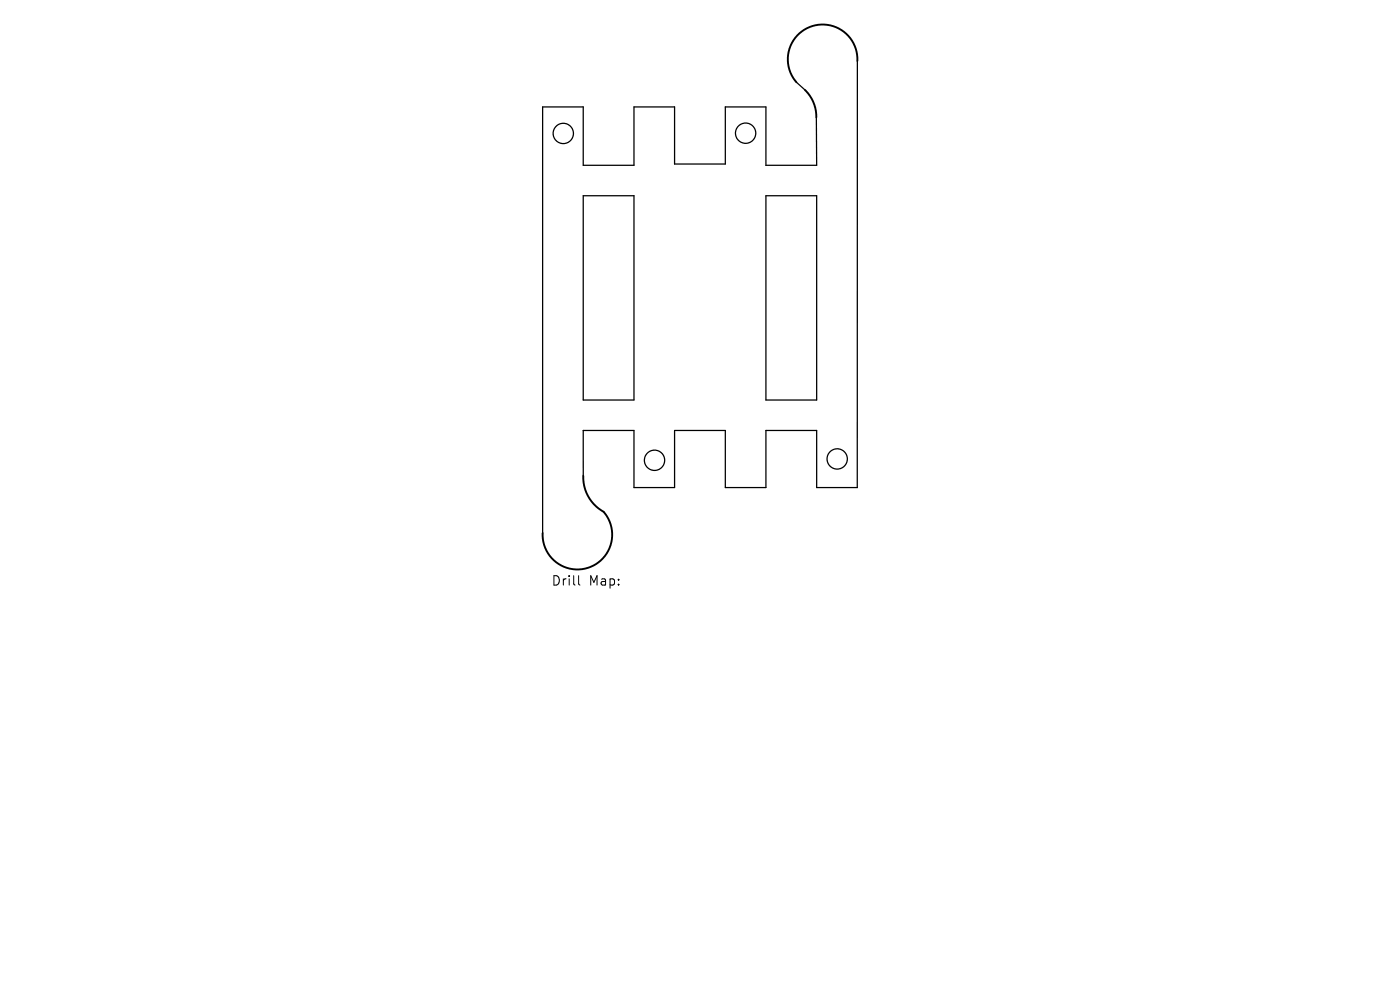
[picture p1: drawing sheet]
<svg xmlns="http://www.w3.org/2000/svg" width="297mm" height="210mm" viewBox="0 0 297 210" stroke-linecap="round" stroke-linejoin="round" font-family="sans-serif">
<defs><g id="words">
<g font-size="2.8">
<text x="116.9" y="124.5">Drill</text>
<text x="124.9" y="124.5">Map:</text>
</g>
</g></defs>
<g fill="none" stroke="#000" stroke-width=".27">
<path d="M169 17.4l1.8 1.7M181.9 12.9v90.5h-8.6v-12.1h-10.8v12.1h-8.6v-12.1h-10.8v12.1h-8.6v-12.1h-10.8v9.6M173.2 24.9l.1 10.2h-10.8v-12.4h-8.6v12.1h-10.8v-12.1h-8.6v12.4h-10.8v-12.4h-8.6v90.4M123.7 41.5h10.8v43.4h-10.8zM162.5 41.5h10.8v43.4h-10.8z"/>
<circle cx="119.5" cy="28.3" r="2.15"/>
<circle cx="158.2" cy="28.3" r="2.15"/>
<circle cx="138.9" cy="97.6" r="2.15"/>
<circle cx="177.6" cy="97.4" r="2.15"/>
</g>
<path d="M170.8 19.1a7.9 7.9 0 0 1 2.4 5.8M181.9 12.9a7.4 7.4 0 0 0-9.8-7.3 7.4 7.4 0 0 0-3.1 11.8M123.7 100.9a8.4 8.4 0 0 0 4.3 7.7 7.4 7.4 0 0 1-3.1 11.8 7.4 7.4 0 0 1-9.8-7.3" fill="none" stroke="#000" stroke-width=".4"/>
<path d="M122.8 122.1v1.7l.2 .3" fill="none" stroke="#000" stroke-width=".21"/>
<use href="#words"/>
</svg>
